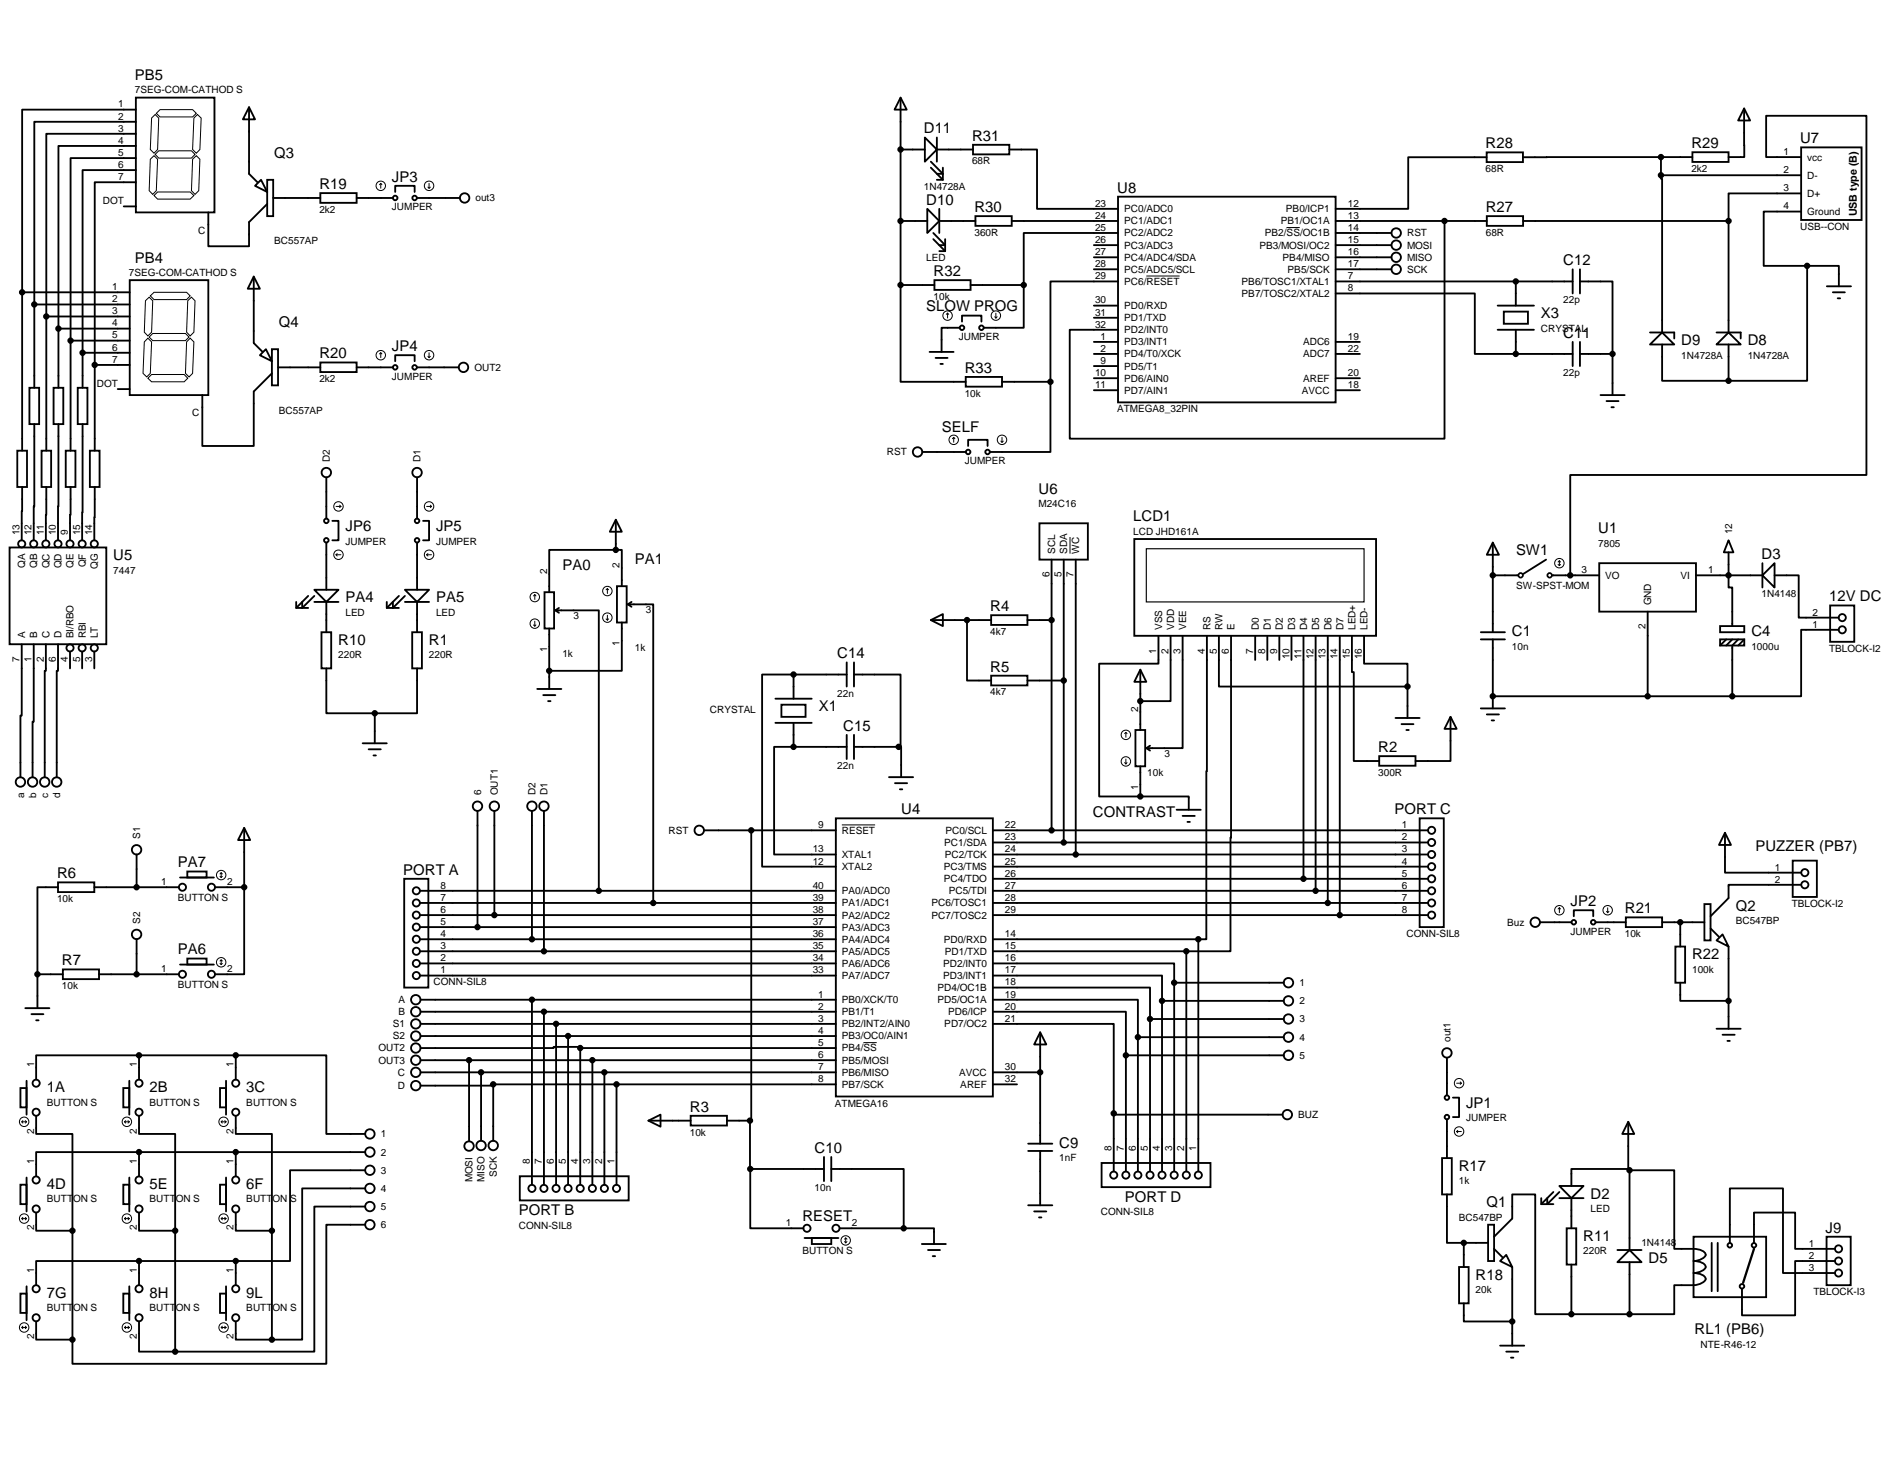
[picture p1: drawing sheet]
<svg xmlns="http://www.w3.org/2000/svg" width="279mm" height="216mm" viewBox="0 0 279 216" stroke-linecap="round" stroke-linejoin="round" font-family="sans-serif">
<defs><g id="words">
<g font-size="2.2">
<text x="20" y="11.8">PB5</text>
<text x="40.6" y="23.3">Q3</text>
<text x="136.9" y="19.7">D11</text>
<text x="144" y="20.8">R31</text>
<text x="220.1" y="21.9">R28</text>
<text x="250.6" y="21.9">R29</text>
<text x="266.7" y="21.2">U7</text>
<text x="47.3" y="28">R19</text>
<text x="58.1" y="26.9">JP3</text>
<text x="165.5" y="28.5">U8</text>
<text x="137.2" y="30.3">D10</text>
<text x="144.4" y="31.4">R30</text>
<text x="220.1" y="31.4">R27</text>
<text x="20" y="38.9">PB4</text>
<text x="138.3" y="40.9">R32</text>
<text x="231.6" y="39.3">C12</text>
<text x="137.2" y="46.1">SLOW PROG</text>
<text x="228.3" y="47.1">X3</text>
<text x="41.3" y="48.4">Q4</text>
<text x="47.3" y="53.1">R20</text>
<text x="58.1" y="52">JP4</text>
<text x="231.6" y="50">C11</text>
<text x="249.1" y="51.1">D9</text>
<text x="258.9" y="51.1">D8</text>
<text x="142.9" y="55.2">R33</text>
<text x="139.6" y="64">SELF</text>
<text x="153.9" y="73.1">U6</text>
<text x="167.9" y="77.2">LCD1</text>
<text x="16.8" y="83">U5</text>
<text x="51.2" y="78.6">JP6</text>
<text x="64.6" y="78.6">JP5</text>
<text x="94.1" y="83.5">PA1</text>
<text x="224.6" y="82.3">SW1</text>
<text x="236.8" y="79">U1</text>
<text x="261" y="82.8">D3</text>
<text x="51.2" y="89.2">PA4</text>
<text x="64.6" y="89.2">PA5</text>
<text x="83.3" y="84.4">PA0</text>
<text x="271" y="89.1">12V DC</text>
<text x="50.1" y="95.5">R10</text>
<text x="63.5" y="95.5">R1</text>
<text x="146.7" y="90.5">R4</text>
<text x="224" y="94.2">C1</text>
<text x="259.5" y="94.2">C4</text>
<text x="124" y="97.5">C14</text>
<text x="146.7" y="99.4">R5</text>
<text x="121.3" y="105.3">X1</text>
<text x="124.9" y="108.2">C15</text>
<text x="204.2" y="111.4">R2</text>
<text x="133.5" y="120.6">U4</text>
<text x="161.9" y="120.9">CONTRAST</text>
<text x="206.6" y="120.6">PORT C</text>
<text x="260.1" y="125.9">PUZZER (PB7)</text>
<text x="8.4" y="130">R6</text>
<text x="26.4" y="128.4">PA7</text>
<text x="59.7" y="129.5">PORT A</text>
<text x="232.7" y="134.2">JP2</text>
<text x="240.7" y="135.3">R21</text>
<text x="257.1" y="134.9">Q2</text>
<text x="9.2" y="143">R7</text>
<text x="26.4" y="141.3">PA6</text>
<text x="250.7" y="142">R22</text>
<text x="6.9" y="161.7">1A</text>
<text x="22.2" y="161.7">2B</text>
<text x="36.5" y="161.7">3C</text>
<text x="102.2" y="164.6">R3</text>
<text x="217.2" y="164.1">JP1</text>
<text x="120.7" y="170.7">C10</text>
<text x="156.9" y="170">C9</text>
<text x="216.1" y="173.4">R17</text>
<text x="6.9" y="176">4D</text>
<text x="22.2" y="176">5E</text>
<text x="36.5" y="176">6F</text>
<text x="76.9" y="179.9">PORT B</text>
<text x="166.6" y="177.9">PORT D</text>
<text x="220.2" y="178.7">Q1</text>
<text x="235.6" y="177.5">D2</text>
<text x="118.9" y="180.7">RESET</text>
<text x="234.5" y="183.7">R11</text>
<text x="270.4" y="182.5">J9</text>
<text x="218.6" y="189.5">R18</text>
<text x="244.2" y="187">D5</text>
<text x="6.9" y="192.2">7G</text>
<text x="22.2" y="192.2">8H</text>
<text x="36.5" y="192.2">9L</text>
<text x="251" y="197.5">RL1 (PB6)</text>
</g>
<text font-size="1.6" x="275.1" y="32" transform="rotate(-90 275.1 32)">USB type (B)</text>
<g font-size="1.5">
<text x="17.5" y="15.9">1</text>
<text x="17.5" y="17.7">2</text>
<text x="20" y="13.8">7SEG-COM-CATHOD S</text>
<text x="17.5" y="19.5">3</text>
<text x="17.5" y="21.3">4</text>
<text x="17.5" y="23.1">5</text>
<text x="264.2" y="22.9">1</text>
<text x="267.7" y="23.8">vcc</text>
<text x="17.5" y="24.9">6</text>
<text x="17.5" y="26.7">7</text>
<text x="70.4" y="29.8">out3</text>
<text x="136.9" y="28.1">1N4728A</text>
<text x="144" y="24.3">68R</text>
<text x="220.1" y="25.5">68R</text>
<text x="250.6" y="25.4">2k2</text>
<text x="264.2" y="25.6">2</text>
<text x="264.2" y="28.3">3</text>
<text x="267.7" y="26.5">D-</text>
<text x="267.7" y="29.1">D+</text>
<text x="15.2" y="30.2">DOT</text>
<text x="29.4" y="34.6">C</text>
<text x="47.3" y="31.5">2k2</text>
<text x="58.1" y="31.2">JUMPER</text>
<text x="144.4" y="34.9">360R</text>
<text x="162.2" y="30.6">23</text>
<text x="162.2" y="32.4">24</text>
<text x="162.2" y="34.2">25</text>
<text x="162.2" y="36">26</text>
<text x="166.5" y="31.4">PC0/ADC0</text>
<text x="166.5" y="33.2">PC1/ADC1</text>
<text x="166.5" y="35">PC2/ADC2</text>
<text x="187.4" y="35">PB2/SS/OC1B</text>
<text x="189.8" y="33.2">PB1/OC1A</text>
<text x="190.5" y="31.4">PB0/ICP1</text>
<text x="199.7" y="30.6">12</text>
<text x="199.7" y="32.4">13</text>
<text x="199.7" y="34.2">14</text>
<text x="199.7" y="36">15</text>
<text x="208.4" y="35">RST</text>
<text x="220.1" y="34.9">68R</text>
<text x="264.2" y="31">4</text>
<text x="266.7" y="34.1">USB--CON</text>
<text x="267.7" y="31.8">Ground</text>
<text x="19.1" y="40.9">7SEG-COM-CATHOD S</text>
<text x="40.6" y="36.2">BC557AP</text>
<text x="137.2" y="38.7">LED</text>
<text x="162.2" y="37.8">27</text>
<text x="162.2" y="39.6">28</text>
<text x="162.2" y="41.4">29</text>
<text x="166.5" y="36.8">PC3/ADC3</text>
<text x="166.5" y="38.6">PC4/ADC4/SDA</text>
<text x="166.5" y="40.4">PC5/ADC5/SCL</text>
<text x="186.6" y="36.8">PB3/MOSI/OC2</text>
<text x="190" y="38.6">PB4/MISO</text>
<text x="190.8" y="40.4">PB5/SCK</text>
<text x="199.7" y="37.8">16</text>
<text x="199.7" y="39.6">17</text>
<text x="199.7" y="41.4">7</text>
<text x="208.4" y="36.8">MOSI</text>
<text x="208.4" y="38.6">MISO</text>
<text x="208.4" y="40.4">SCK</text>
<text x="16.6" y="43">1</text>
<text x="16.6" y="44.8">2</text>
<text x="16.6" y="46.5">3</text>
<text x="138.3" y="44.4">10k</text>
<text x="162.2" y="44.9">30</text>
<text x="162.2" y="46.7">31</text>
<text x="166.5" y="42.2">PC6/RESET</text>
<text x="166.5" y="45.8">PD0/RXD</text>
<text x="166.5" y="47.6">PD1/TXD</text>
<text x="183.9" y="42.2">PB6/TOSC1/XTAL1</text>
<text x="183.9" y="44">PB7/TOSC2/XTAL2</text>
<text x="199.7" y="43.1">8</text>
<text x="231.6" y="44.9">22p</text>
<text x="16.6" y="48.3">4</text>
<text x="16.6" y="50.1">5</text>
<text x="16.6" y="51.9">6</text>
<text x="16.6" y="53.7">7</text>
<text x="142" y="50.4">JUMPER</text>
<text x="162.2" y="48.5">32</text>
<text x="163" y="50.3">1</text>
<text x="163" y="52.1">2</text>
<text x="163" y="53.9">9</text>
<text x="166.5" y="49.3">PD2/INT0</text>
<text x="166.5" y="51.1">PD3/INT1</text>
<text x="166.5" y="52.9">PD4/T0/XCK</text>
<text x="193" y="52.9">ADC7</text>
<text x="193" y="51.1">ADC6</text>
<text x="199.7" y="52.1">22</text>
<text x="199.7" y="50.3">19</text>
<text x="228.3" y="49.1">CRYSTAL</text>
<text x="249.1" y="53.1">1N4728A</text>
<text x="258.9" y="53.1">1N4728A</text>
<text x="14.3" y="57.3">DOT</text>
<text x="47.3" y="56.6">2k2</text>
<text x="58.1" y="56.2">JUMPER</text>
<text x="70.3" y="54.9">OUT2</text>
<text x="142.9" y="58.7">10k</text>
<text x="162.2" y="55.7">10</text>
<text x="162.2" y="57.5">11</text>
<text x="166.5" y="54.7">PD5/T1</text>
<text x="166.5" y="56.5">PD6/AIN0</text>
<text x="166.5" y="58.3">PD7/AIN1</text>
<text x="192.9" y="58.3">AVCC</text>
<text x="193" y="56.5">AREF</text>
<text x="199.7" y="55.7">20</text>
<text x="199.7" y="57.5">18</text>
<text x="231.6" y="55.7">22p</text>
<text x="28.5" y="61.6">C</text>
<text x="41.3" y="61.2">BC557AP</text>
<text x="165.5" y="61.1">ATMEGA8_32PIN</text>
<text x="48.9" y="68.4" transform="rotate(-90 48.9 68.4)">D2</text>
<text x="62.3" y="68.4" transform="rotate(-90 62.3 68.4)">D1</text>
<text x="131.4" y="67.4">RST</text>
<text x="142.9" y="68.8">JUMPER</text>
<text x="153.9" y="75.1">M24C16</text>
<text x="2.9" y="79.3" transform="rotate(-90 2.9 79.3)">13</text>
<text x="4.7" y="79.3" transform="rotate(-90 4.7 79.3)">12</text>
<text x="6.5" y="79.3" transform="rotate(-90 6.5 79.3)">11</text>
<text x="8.3" y="79.3" transform="rotate(-90 8.3 79.3)">10</text>
<text x="10.1" y="79.3" transform="rotate(-90 10.1 79.3)">9</text>
<text x="11.9" y="79.3" transform="rotate(-90 11.9 79.3)">15</text>
<text x="13.7" y="79.3" transform="rotate(-90 13.7 79.3)">14</text>
<text x="51.2" y="80.6">JUMPER</text>
<text x="64.6" y="80.6">JUMPER</text>
<text x="156.3" y="82" transform="rotate(-90 156.3 82)">SCL</text>
<text x="158.1" y="82" transform="rotate(-90 158.1 82)">SDA</text>
<text x="159.9" y="82" transform="rotate(-90 159.9 82)">WC</text>
<text x="167.9" y="79.2">LCD JHD161A</text>
<text x="236.8" y="81">7805</text>
<text x="256.6" y="79.1" transform="rotate(-90 256.6 79.1)">12</text>
<text x="3.7" y="84.1" transform="rotate(-90 3.7 84.1)">QA</text>
<text x="5.5" y="84.1" transform="rotate(-90 5.5 84.1)">QB</text>
<text x="7.3" y="84.2" transform="rotate(-90 7.3 84.2)">QC</text>
<text x="9.1" y="84.2" transform="rotate(-90 9.1 84.2)">QD</text>
<text x="10.9" y="84.1" transform="rotate(-90 10.9 84.1)">QE</text>
<text x="12.7" y="84" transform="rotate(-90 12.7 84)">QF</text>
<text x="14.5" y="84.3" transform="rotate(-90 14.5 84.3)">QG</text>
<text x="16.8" y="84.9">7447</text>
<text x="81" y="85" transform="rotate(-90 81 85)">2</text>
<text x="91.8" y="84.1" transform="rotate(-90 91.8 84.1)">2</text>
<text x="155.5" y="85.5" transform="rotate(-90 155.5 85.5)">6</text>
<text x="157.3" y="85.5" transform="rotate(-90 157.3 85.5)">5</text>
<text x="159" y="85.5" transform="rotate(-90 159 85.5)">7</text>
<text x="224.6" y="87.2">SW-SPST-MOM</text>
<text x="234.3" y="84.9">3</text>
<text x="237.8" y="85.7">VO</text>
<text x="244.6" y="89.7" transform="rotate(-90 244.6 89.7)">GND</text>
<text x="249" y="85.7">VI</text>
<text x="253" y="84.9">1</text>
<text x="261" y="88.5">1N4148</text>
<text x="3.7" y="94.5" transform="rotate(-90 3.7 94.5)">A</text>
<text x="5.5" y="94.5" transform="rotate(-90 5.5 94.5)">B</text>
<text x="7.3" y="94.5" transform="rotate(-90 7.3 94.5)">C</text>
<text x="9.1" y="94.5" transform="rotate(-90 9.1 94.5)">D</text>
<text x="10.9" y="94.5" transform="rotate(-90 10.9 94.5)">BI/RBO</text>
<text x="12.7" y="94.5" transform="rotate(-90 12.7 94.5)">RBI</text>
<text x="14.5" y="94.5" transform="rotate(-90 14.5 94.5)">LT</text>
<text x="51.2" y="91.2">LED</text>
<text x="64.6" y="91.2">LED</text>
<text x="85" y="91.7">3</text>
<text x="91.8" y="95.7" transform="rotate(-90 91.8 95.7)">1</text>
<text x="95.7" y="90.8">3</text>
<text x="146.7" y="94">4k7</text>
<text x="172.1" y="93.3" transform="rotate(-90 172.1 93.3)">VSS</text>
<text x="173.9" y="93.3" transform="rotate(-90 173.9 93.3)">VDD</text>
<text x="175.7" y="93.3" transform="rotate(-90 175.7 93.3)">VEE</text>
<text x="179.3" y="93.3" transform="rotate(-90 179.3 93.3)">RS</text>
<text x="181.1" y="93.3" transform="rotate(-90 181.1 93.3)">RW</text>
<text x="182.9" y="93.3" transform="rotate(-90 182.9 93.3)">E</text>
<text x="186.5" y="93.3" transform="rotate(-90 186.5 93.3)">D0</text>
<text x="188.3" y="93.3" transform="rotate(-90 188.3 93.3)">D1</text>
<text x="190.1" y="93.3" transform="rotate(-90 190.1 93.3)">D2</text>
<text x="191.9" y="93.3" transform="rotate(-90 191.9 93.3)">D3</text>
<text x="193.6" y="93.3" transform="rotate(-90 193.6 93.3)">D4</text>
<text x="195.4" y="93.3" transform="rotate(-90 195.4 93.3)">D5</text>
<text x="197.2" y="93.3" transform="rotate(-90 197.2 93.3)">D6</text>
<text x="199" y="93.3" transform="rotate(-90 199 93.3)">D7</text>
<text x="200.8" y="93.3" transform="rotate(-90 200.8 93.3)">LED+</text>
<text x="202.6" y="93.3" transform="rotate(-90 202.6 93.3)">LED-</text>
<text x="243.8" y="93.2" transform="rotate(-90 243.8 93.2)">2</text>
<text x="268.5" y="92.9">1</text>
<text x="268.5" y="91.1">2</text>
<text x="2.9" y="98" transform="rotate(-90 2.9 98)">7</text>
<text x="4.7" y="98" transform="rotate(-90 4.7 98)">1</text>
<text x="6.5" y="98" transform="rotate(-90 6.5 98)">2</text>
<text x="8.3" y="98" transform="rotate(-90 8.3 98)">6</text>
<text x="10.1" y="98" transform="rotate(-90 10.1 98)">4</text>
<text x="11.9" y="98" transform="rotate(-90 11.9 98)">5</text>
<text x="13.7" y="98" transform="rotate(-90 13.7 98)">3</text>
<text x="50.1" y="97.5">220R</text>
<text x="63.5" y="97.5">220R</text>
<text x="81" y="96.6" transform="rotate(-90 81 96.6)">1</text>
<text x="83.3" y="97.2">1k</text>
<text x="94.1" y="96.4">1k</text>
<text x="171.3" y="96.8" transform="rotate(-90 171.3 96.8)">1</text>
<text x="173.1" y="96.8" transform="rotate(-90 173.1 96.8)">2</text>
<text x="174.9" y="96.8" transform="rotate(-90 174.9 96.8)">3</text>
<text x="178.5" y="96.8" transform="rotate(-90 178.5 96.8)">4</text>
<text x="180.3" y="96.8" transform="rotate(-90 180.3 96.8)">5</text>
<text x="182.1" y="96.8" transform="rotate(-90 182.1 96.8)">6</text>
<text x="185.6" y="96.8" transform="rotate(-90 185.6 96.8)">7</text>
<text x="187.4" y="96.8" transform="rotate(-90 187.4 96.8)">8</text>
<text x="189.2" y="96.8" transform="rotate(-90 189.2 96.8)">9</text>
<text x="191" y="97.6" transform="rotate(-90 191 97.6)">10</text>
<text x="192.8" y="97.6" transform="rotate(-90 192.8 97.6)">11</text>
<text x="194.6" y="97.6" transform="rotate(-90 194.6 97.6)">12</text>
<text x="196.4" y="97.6" transform="rotate(-90 196.4 97.6)">13</text>
<text x="198.2" y="97.6" transform="rotate(-90 198.2 97.6)">14</text>
<text x="200" y="97.6" transform="rotate(-90 200 97.6)">15</text>
<text x="201.8" y="97.6" transform="rotate(-90 201.8 97.6)">16</text>
<text x="224" y="96.2">10n</text>
<text x="259.5" y="96.2">1000u</text>
<text x="271" y="96.5">TBLOCK-I2</text>
<text x="105.2" y="105.6">CRYSTAL</text>
<text x="124" y="103.1">22n</text>
<text x="146.7" y="103">4k7</text>
<text x="168.6" y="105.4" transform="rotate(-90 168.6 105.4)">2</text>
<text x="124" y="113.9">22n</text>
<text x="172.5" y="112.1">3</text>
<text x="3.6" y="118.2" transform="rotate(-90 3.6 118.2)">a</text>
<text x="5.4" y="118.2" transform="rotate(-90 5.4 118.2)">b</text>
<text x="7.2" y="118.2" transform="rotate(-90 7.2 118.2)">c</text>
<text x="8.9" y="118.2" transform="rotate(-90 8.9 118.2)">d</text>
<text x="71.3" y="117.8" transform="rotate(-90 71.3 117.8)">6</text>
<text x="73.8" y="117.8" transform="rotate(-90 73.8 117.8)">OUT1</text>
<text x="79.3" y="117.8" transform="rotate(-90 79.3 117.8)">D2</text>
<text x="81.1" y="117.8" transform="rotate(-90 81.1 117.8)">D1</text>
<text x="168.6" y="117" transform="rotate(-90 168.6 117)">1</text>
<text x="170" y="115">10k</text>
<text x="204.2" y="114.9">300R</text>
<text x="20.8" y="124.2" transform="rotate(-90 20.8 124.2)">S1</text>
<text x="99" y="123.5">RST</text>
<text x="121.2" y="122.6">9</text>
<text x="124.7" y="123.5">RESET</text>
<text x="139.9" y="125.3">PC1/SDA</text>
<text x="140.1" y="123.5">PC0/SCL</text>
<text x="148.9" y="124.4">23</text>
<text x="148.9" y="122.6">22</text>
<text x="207.7" y="122.6">1</text>
<text x="207.7" y="124.4">2</text>
<text x="23.9" y="131.1">1</text>
<text x="33.7" y="131.1">2</text>
<text x="65.3" y="131.6">8</text>
<text x="120.4" y="131.6">40</text>
<text x="120.4" y="126.2">13</text>
<text x="120.4" y="128">12</text>
<text x="124.7" y="127">XTAL1</text>
<text x="124.7" y="128.8">XTAL2</text>
<text x="139.8" y="128.8">PC3/TMS</text>
<text x="139.8" y="130.6">PC4/TDO</text>
<text x="140" y="127">PC2/TCK</text>
<text x="148.9" y="126.2">24</text>
<text x="148.9" y="128">25</text>
<text x="148.9" y="129.8">26</text>
<text x="148.9" y="131.6">27</text>
<text x="207.7" y="126.2">3</text>
<text x="207.7" y="128">4</text>
<text x="207.7" y="129.8">5</text>
<text x="207.7" y="131.6">6</text>
<text x="263" y="128.9">1</text>
<text x="263" y="130.7">2</text>
<text x="8.4" y="133.6">10k</text>
<text x="20.8" y="136.8" transform="rotate(-90 20.8 136.8)">S2</text>
<text x="26.4" y="133.4">BUTTON S</text>
<text x="65.3" y="137">5</text>
<text x="65.3" y="135.2">6</text>
<text x="65.3" y="133.4">7</text>
<text x="120.4" y="133.4">39</text>
<text x="120.4" y="135.2">38</text>
<text x="120.4" y="137">37</text>
<text x="124.7" y="132.4">PA0/ADC0</text>
<text x="124.7" y="134.2">PA1/ADC1</text>
<text x="124.7" y="136">PA2/ADC2</text>
<text x="124.7" y="137.8">PA3/ADC3</text>
<text x="138" y="134.2">PC6/TOSC1</text>
<text x="138" y="136">PC7/TOSC2</text>
<text x="140.5" y="132.4">PC5/TDI</text>
<text x="148.9" y="133.4">28</text>
<text x="148.9" y="135.2">29</text>
<text x="207.7" y="133.4">7</text>
<text x="207.7" y="135.2">8</text>
<text x="223.3" y="137.1">Buz</text>
<text x="257.1" y="136.9">BC547BP</text>
<text x="265.4" y="134.3">TBLOCK-I2</text>
<text x="23.9" y="144">1</text>
<text x="33.7" y="144">2</text>
<text x="65.3" y="142.3">2</text>
<text x="65.3" y="140.5">3</text>
<text x="65.3" y="138.8">4</text>
<text x="120.4" y="138.8">36</text>
<text x="120.4" y="140.5">35</text>
<text x="120.4" y="142.3">34</text>
<text x="124.7" y="139.6">PA4/ADC4</text>
<text x="124.7" y="141.4">PA5/ADC5</text>
<text x="124.7" y="143.2">PA6/ADC6</text>
<text x="139.7" y="143.2">PD2/INT0</text>
<text x="139.8" y="139.6">PD0/RXD</text>
<text x="140" y="141.4">PD1/TXD</text>
<text x="148.9" y="142.3">16</text>
<text x="148.9" y="140.5">15</text>
<text x="148.9" y="138.8">14</text>
<text x="208.4" y="138.8">CONN-SIL8</text>
<text x="232.7" y="138.4">JUMPER</text>
<text x="240.7" y="138.8">10k</text>
<text x="9.2" y="146.5">10k</text>
<text x="26.4" y="146.3">BUTTON S</text>
<text x="59" y="148.5">A</text>
<text x="64.2" y="145.9">CONN-SIL8</text>
<text x="65.3" y="144.1">1</text>
<text x="120.4" y="144.1">33</text>
<text x="121.2" y="147.7">1</text>
<text x="121.2" y="149.5">2</text>
<text x="124.7" y="148.5">PB0/XCK/T0</text>
<text x="124.7" y="145">PA7/ADC7</text>
<text x="138.9" y="146.7">PD4/OC1B</text>
<text x="138.9" y="148.5">PD5/OC1A</text>
<text x="139.7" y="145">PD3/INT1</text>
<text x="148.9" y="144.1">17</text>
<text x="148.9" y="149.5">20</text>
<text x="148.9" y="145.9">18</text>
<text x="148.9" y="147.7">19</text>
<text x="192.5" y="146">1</text>
<text x="192.5" y="148.7">2</text>
<text x="250.7" y="144">100k</text>
<text x="56" y="155.7">OUT2</text>
<text x="58.2" y="152.1">S1</text>
<text x="58.2" y="153.9">S2</text>
<text x="59" y="150.3">B</text>
<text x="121.2" y="154.9">5</text>
<text x="121.2" y="151.3">3</text>
<text x="121.2" y="153.1">4</text>
<text x="124.7" y="150.3">PB1/T1</text>
<text x="124.7" y="152.1">PB2/INT2/AIN0</text>
<text x="124.7" y="153.9">PB3/OC0/AIN1</text>
<text x="124.7" y="155.7">PB4/SS</text>
<text x="139.9" y="152.1">PD7/OC2</text>
<text x="140.5" y="150.3">PD6/ICP</text>
<text x="148.9" y="151.3">21</text>
<text x="192.5" y="151.4">3</text>
<text x="192.5" y="154.1">4</text>
<text x="214.9" y="154.3" transform="rotate(-90 214.9 154.3)">out1</text>
<text x="5" y="158.1" transform="rotate(-90 5 158.1)">1</text>
<text x="20.3" y="158.1" transform="rotate(-90 20.3 158.1)">1</text>
<text x="34.6" y="158.1" transform="rotate(-90 34.6 158.1)">1</text>
<text x="56" y="157.5">OUT3</text>
<text x="58.9" y="159.3">C</text>
<text x="58.9" y="161.3">D</text>
<text x="121.2" y="156.7">6</text>
<text x="121.2" y="158.5">7</text>
<text x="121.2" y="160.3">8</text>
<text x="124.7" y="157.5">PB5/MOSI</text>
<text x="124.7" y="159.3">PB6/MISO</text>
<text x="124.7" y="161.1">PB7/SCK</text>
<text x="142.1" y="159.3">AVCC</text>
<text x="142.3" y="161.1">AREF</text>
<text x="148.9" y="160.3">32</text>
<text x="148.9" y="158.5">30</text>
<text x="192.5" y="156.8">5</text>
<text x="5" y="167.9" transform="rotate(-90 5 167.9)">2</text>
<text x="6.9" y="163.7">BUTTON S</text>
<text x="20.3" y="167.9" transform="rotate(-90 20.3 167.9)">2</text>
<text x="22.2" y="163.7">BUTTON S</text>
<text x="34.6" y="167.9" transform="rotate(-90 34.6 167.9)">2</text>
<text x="36.5" y="163.7">BUTTON S</text>
<text x="123.7" y="163.9">ATMEGA16</text>
<text x="192.3" y="165.6">BUZ</text>
<text x="217.2" y="166.1">JUMPER</text>
<text x="5" y="172.4" transform="rotate(-90 5 172.4)">1</text>
<text x="20.3" y="172.4" transform="rotate(-90 20.3 172.4)">1</text>
<text x="34.6" y="172.4" transform="rotate(-90 34.6 172.4)">1</text>
<text x="56.4" y="168.4">1</text>
<text x="56.4" y="171.1">2</text>
<text x="56.4" y="173.8">3</text>
<text x="78.5" y="172.4" transform="rotate(-90 78.5 172.4)">8</text>
<text x="80.3" y="172.4" transform="rotate(-90 80.3 172.4)">7</text>
<text x="82.1" y="172.4" transform="rotate(-90 82.1 172.4)">6</text>
<text x="83.8" y="172.4" transform="rotate(-90 83.8 172.4)">5</text>
<text x="85.6" y="172.4" transform="rotate(-90 85.6 172.4)">4</text>
<text x="87.4" y="172.4" transform="rotate(-90 87.4 172.4)">3</text>
<text x="89.2" y="172.4" transform="rotate(-90 89.2 172.4)">2</text>
<text x="91" y="172.4" transform="rotate(-90 91 172.4)">1</text>
<text x="102.2" y="168.1">10k</text>
<text x="156.9" y="172">1nF</text>
<text x="164.7" y="170.4" transform="rotate(-90 164.7 170.4)">8</text>
<text x="166.5" y="170.4" transform="rotate(-90 166.5 170.4)">7</text>
<text x="168.3" y="170.4" transform="rotate(-90 168.3 170.4)">6</text>
<text x="170.1" y="170.4" transform="rotate(-90 170.1 170.4)">5</text>
<text x="171.8" y="170.4" transform="rotate(-90 171.8 170.4)">4</text>
<text x="173.6" y="170.4" transform="rotate(-90 173.6 170.4)">3</text>
<text x="175.4" y="170.4" transform="rotate(-90 175.4 170.4)">2</text>
<text x="177.2" y="170.4" transform="rotate(-90 177.2 170.4)">1</text>
<text x="6.9" y="178.1">BUTTON S</text>
<text x="22.2" y="178.1">BUTTON S</text>
<text x="36.5" y="178.1">BUTTON S</text>
<text x="56.4" y="176.5">4</text>
<text x="56.4" y="179.2">5</text>
<text x="70" y="175.1" transform="rotate(-90 70 175.1)">MOSI</text>
<text x="71.8" y="175" transform="rotate(-90 71.8 175)">MISO</text>
<text x="73.6" y="174.3" transform="rotate(-90 73.6 174.3)">SCK</text>
<text x="120.7" y="176.4">10n</text>
<text x="163.1" y="180">CONN-SIL8</text>
<text x="216.1" y="175.4">1k</text>
<text x="235.6" y="179.5">LED</text>
<text x="5" y="182.2" transform="rotate(-90 5 182.2)">2</text>
<text x="20.3" y="182.2" transform="rotate(-90 20.3 182.2)">2</text>
<text x="34.6" y="182.2" transform="rotate(-90 34.6 182.2)">2</text>
<text x="56.4" y="181.9">6</text>
<text x="76.9" y="181.9">CONN-SIL8</text>
<text x="116.4" y="181.6">1</text>
<text x="118.9" y="185.7">BUTTON S</text>
<text x="126.2" y="181.6">2</text>
<text x="216.1" y="180.7">BC547BP</text>
<text x="234.5" y="185.8">220R</text>
<text x="243.2" y="184.5">1N4148</text>
<text x="268" y="184.6">1</text>
<text x="5" y="188.5" transform="rotate(-90 5 188.5)">1</text>
<text x="20.3" y="188.5" transform="rotate(-90 20.3 188.5)">1</text>
<text x="34.6" y="188.5" transform="rotate(-90 34.6 188.5)">1</text>
<text x="218.6" y="191.5">20k</text>
<text x="268" y="186.4">2</text>
<text x="268" y="188.2">3</text>
<text x="268.6" y="191.8">TBLOCK-I3</text>
<text x="6.9" y="194.2">BUTTON S</text>
<text x="22.2" y="194.2">BUTTON S</text>
<text x="36.5" y="194.2">BUTTON S</text>
<text x="5" y="198.3" transform="rotate(-90 5 198.3)">2</text>
<text x="20.3" y="198.3" transform="rotate(-90 20.3 198.3)">2</text>
<text x="34.6" y="198.3" transform="rotate(-90 34.6 198.3)">2</text>
<text x="251.9" y="199.6">NTE-R46-12</text>
</g>
</g></defs>
<g fill="none" stroke="#000" stroke-width=".28">
<path d="M20.1 14.5h11.7v17h-11.7zM20.1 19.8h-13.2v27.1M20.1 18h-15v27.1M20.1 16.2h-16.8v27.1M36.9 15.9l.9 1.8h-1.8zM36.9 15.9v9.8l1.2 1.3M133.4 14.5l.9 1.7h-1.8zM133.4 14.5v18.2M258.4 16.1l.9 1.7h-1.8zM258.4 16.1v7.2h-2.3M18.3 30.6h1.8M20.1 27h-6.1v27"/>
<path d="M20.1 25.2h-7.9v27M20.1 23.4h-9.6v27M20.1 21.6h-11.4v27.1M37.8 27.5l.9-.9 .9 1.8zM39.6 30.2l-2.7 2.7v3.6h-6v-5M39.6 26.6h.9v5.4h-.9zM47.5 28.6h5.3v1.4h-5.3zM47.5 29.3h-7M52.8 29.3h5.4M58.5 28.4v-.9h2.9v.9M61.8 29.3h6.3M133.4 32.7v9.5"/>
<path d="M137 22.1h-3.6M137 20.4l1.8 1.7-1.8 1.8zM137.4 32.7h-4M137.4 30.9l1.7 1.8-1.7 1.8zM137.9 23.9l1.8 1.8v.9h-.9M137.9 24.8l1.8 1.8M138.3 34.5l1.7 1.8v.9h-.9M138.3 35.4l1.7 1.8M138.8 22.1h5.3M138.8 20.4v3.5M139.1 30.9v3.6M139.7 24.8v.9h-.9"/>
<path d="M140 35.4v.9h-.9M144.1 21.4h5.4v1.5h-5.4zM144.5 32.7h-5.4M144.5 32h5.4v1.4h-5.4zM149.5 22.1h4.1v8.8h12M149.9 32.7h15.7M162.1 36.3h3.5M162.1 38.1h3.5M162.1 39.9h3.5M165.6 34.5h-13.9v7.7M165.6 29.1h32.3v30.5h-32.3zM197.9 32.7h22.4"/>
<path d="M197.9 34.5h8.2M197.9 36.3h8.2M197.9 38.1h8.2M197.9 39.9h8.2M214 32.7v32.3h-55.5v-16.2h7.1M220.2 22.6h5.4v1.4h-5.4zM220.2 23.3h-11.6v7.6h-10.7M220.3 32h5.3v1.4h-5.3zM225.6 32.7h30.5M233 39.9v3.6M234.1 39.9v3.6M246.1 23.3h-20.5"/>
<path d="M246.1 26v.5h.1v22.7M246.1 23.3v2.7M250.7 23.3h-4.6M250.7 22.5h5.4v1.5h-5.4zM256.1 32.7v16.5M266.8 31.3h-5.5v8.1h6.4M266.8 28.6h-10.7v4.1M266.8 23.3h-5.2v-6.2h14.9v53.2h-43.9v14.9M266.8 26h-20.7M266.8 21.8h9v10.8h-9zM267.7 39.4v17h-11.6M267.7 39.4h4.7v3"/>
<path d="M3.3 43.3v23.4M4.4 57.4h1.4v5.4h-1.4zM5.1 45.1v12.3M6.9 46.9v19.8M7.9 57.4h1.5v5.4h-1.5zM8.7 48.7v8.7M10.5 50.4v16.3M11.5 57.4h1.5v5.4h-1.5zM12.2 52.2v5.2M12.2 52.2h5.2M14 54v12.7M17.4 52.2h1.8"/>
<path d="M17.4 57.6h1.8M19.2 54h-5.2M19.2 50.4h-8.7M19.2 48.7h-10.5M19.2 46.9h-12.3M19.2 45.1h-14.1M19.2 43.3h-15.9M19.2 41.5h11.7v17h-11.7zM37.6 41v9.8l1.3 1.3M37.6 41l.9 1.8h-1.8zM38.5 52.6l.9-.9 .9 1.8zM40.3 51.7h.9v5.4h-.9z"/>
<path d="M40.3 55.3l-2.7 2.7v8h-7.6v-7.5M41.2 54.4h6.3M47.5 53.7h5.3v1.4h-5.3zM52.8 54.4h5.4M58.5 53.5v-.9h2.9v.9M61.8 54.4h6.1M133.4 42.2v14.3h9.7M137.7 52.1h3.6M138.4 42.2h-5M138.4 41.5h5.4v1.4h-5.4zM138.6 53h1.8M139.3 53.9h.4"/>
<path d="M142.2 48.5h-2.7v3.6M142.5 47.6v-.9h2.9v.9M143.1 55.8h5.3v1.5h-5.3zM143.8 42.2h7.9M148.4 56.5h7.2M151.7 42.2v6.3h-5.9M155.6 56.5v10.4h-9M162.1 52.4h3.5M162.1 45.3h3.5M162.1 47.1h3.5M162.1 50.6h3.5M162.1 54.2h3.5"/>
<path d="M162.1 56h3.5M162.1 57.8h3.5M165.6 41.7h-10v14.8M197.9 43.5h20.6v8.9h6.1M197.9 52.4h3.6M197.9 41.7h35.1M197.9 50.6h3.6M197.9 56h3.6M197.9 57.8h3.6M221.9 45.3h5.3M221.9 48.8h5.3M222.8 46.1h3.6v1.8h-3.6z"/>
<path d="M224.6 48.8v3.6M224.6 41.7v3.6M233 52.4h-8.4M233 50.6v3.6M234.1 41.7h4.8v10.7M234.1 52.4h4.8M234.1 50.6v3.6M237.1 58.5h3.6M238 59.4h1.8M238.9 52.4v6.1M244.4 51l1.8-1.8 1.8 1.8zM244.4 49.2h3.6v.9"/>
<path d="M246.2 51v5.4h9.9M254.3 49.2h3.6v.9M256.1 49.2l1.8 1.8h-3.6zM256.1 51v5.4M270.6 42.4h3.6M271.5 43.3h1.8M272.2 44.2h.4M2.6 66.7h1.4v5.4h-1.4zM3.3 72.1l-.1 7.9M5.1 62.8l-.1 17.2M6.2 66.7h1.4v5.4h-1.4zM6.9 72.1l-.1 7.9"/>
<path d="M8.7 62.8l-.1 17.2M9.7 66.7h1.5v5.4h-1.5zM10.5 72.1l-.1 7.9M12.2 62.8v17.2M13.3 66.7h1.5v5.4h-1.5zM14 72.1v7.9M48.3 70.7v6.1M49.2 77.1h.9v2.9h-.9M61.8 70.7v6.1M62.7 77.1h.9v2.9h-.9M91.2 77v4.4M91.2 77l.9 1.7h-1.8z"/>
<path d="M136.7 66.9h6.4M143.4 66v-.9h2.9v.9M154 77.5h7.2v5.4h-7.2zM168 79.8h35.9v14.3h-35.9zM238.7 60.3h.4M1.4 81.1h14.3v14.3h-14.3zM3.2 95.4v10.6h-.2v9.1M5 95.4v11.5h-.2v8.2M6.8 95.4v3.9h-.2v15.8M8.6 95.4v3.9h-.2v15.8M10.4 96.5v2.5M12.2 96.5v2.5"/>
<path d="M14 96.5v2.5M44.8 89.1v.9h.9M45.7 88.2l-1.8 1.8M46.6 87.3h3.5l-1.8 1.8zM46.6 88.2l-1.8 1.8h-.9v-.9M46.6 89.1h3.5M47.6 93.6h1.5v5.4h-1.5zM48.3 99v6.6h7.2M48.3 80.3v7M48.3 89.1v4.5M58.2 89.1v.9h.9M59.1 88.2l-1.8 1.8"/>
<path d="M60 87.3h3.6l-1.8 1.8zM60 88.2l-1.8 1.8h-.9v-.9M60 89.1h3.6M61.1 93.6h1.4v5.4h-1.4zM61.8 89.1v4.5M61.8 99v6.6h-6.3M61.8 80.3v7M80.7 87.7h1.4v5.4h-1.4zM81.4 93.1v8.9M82.3 90.4h6.4v41.5M82.3 90.4l.5 .3M82.8 90l-.5 .4"/>
<path d="M91.2 81.4h.9v5.4M91.2 81.4h-9.8v6.3M91.4 86.8h1.4v5.4h-1.4zM92.1 92.2v7.1h-10.7M93 89.5h3.8v44.2M93 89.5l.6 .4M93.6 89.1l-.6 .4M117.6 99.9h-4.7v28.4h10.9M117.6 99.9v3.6M125.4 99.9h-7.8M125.4 98.1v3.6M126.5 99.9h6.9v10.7h-.3"/>
<path d="M126.5 98.1v3.6M137.9 91.8l1.8-.9v1.8zM137.9 91.8h8.9M143.3 91.8v9h3.5M146.8 91.1h5.4v1.4h-5.4zM152.2 91.8h3.6M155.8 82.9v40.1M157.6 82.9v41.9M159.4 82.9v43.6M168.9 99.2v8.9M168.9 99.2l.9 1.8h-1.8zM171.6 94.1v4.2h-8.8v19.6h6.1"/>
<path d="M173.4 94.1v9.7h-4.5M175.2 94.1v16.7h-5.4M178.8 94.1l-.1 45h-1.2M180.6 94.1v7.6h27.9M182.4 94.1l-.1 46.8h-6.6M185.9 94.1v3.6M187.7 94.1v3.6M189.5 94.1v3.6M191.3 94.1v3.6M193.1 94.1v36M194.9 94.1v37.8M196.7 94.1v39.6"/>
<path d="M198.5 94.1v41.4M200.3 94.1v5.4h.3v13.2h3.7M202.1 94.1v4.2h6.4v3.4M219.4 93.6h3.5M219.4 94.7h3.5M221.1 80.3v13.3M221.1 80.3l1 1.8h-1.8zM221.1 94.7v10.2M224.9 85.2h-3.8M229 82.9l-3.4 2.1M229.9 85.2h7M236.9 83.4h14.3v7.2h-14.3z"/>
<path d="M244.1 90.6v12.5M251.2 85.2h9.9M254.8 92.7h3.6v.9h-3.6zM254.8 94.7h3.6v.9h-3.6zM255.7 94.7l-.9 .9M256.1 80l.7 1.8h-1.4zM256.1 81.8v5.2h.5v5.7M256.6 94.7l-.9 .9M257.5 94.7l-.9 .9v7.5M258.4 94.7l-.9 .9M261.1 83.4v3.6M262.9 83.4v3.6l-1.8-1.8z"/>
<path d="M262.9 85.2h3.6v6.3h5.9M271.1 89.7h3.6v5.3h-3.6zM272.4 93.3h-5.6v9.8h-10.2M53.7 110.1h3.6M54.6 111h1.8M55.3 111.9h.4M55.5 105.6v4.5M79.6 102h3.6M80.5 102.9h1.8M81.2 103.8h.4M114.9 107h5.3M114.9 103.5h5.3"/>
<path d="M115.8 104.4h3.5v1.8h-3.5zM117.6 107v3.6M117.6 110.6h-2.9v15.9h9.1M125.4 110.6h-7.8M125.4 108.8v3.6M126.5 110.6h6.6M126.5 108.8v3.6M131.7 115.1h3.6M132.6 116h1.8M133.1 110.6h.4v4.5M133.3 116.9h.4M146.8 100.1h5.4v1.4h-5.4z"/>
<path d="M152.2 100.8h5.4M168.2 108.1h1.5v5.4h-1.5zM168.9 113.5v4.4M168.9 117.9h7.2v2M169.8 110.8l.6 .3M170.4 110.4l-.6 .4M174.3 119.9h3.6M204.3 112h5.4v1.4h-5.4zM206.7 106.3h3.6M207.6 107.2h1.8M208.3 108.1h.4M208.5 101.7v4.6"/>
<path d="M214.9 106.2l.9 1.7h-1.8zM214.9 106.2v6.5h-5.2M219.4 104.9h3.5M220.3 105.8h1.8M221 106.7h.3M221.1 103.1h.1M256.6 103.1h-35.5M8.6 130.7h5.4v1.4h-5.4zM8.6 131.4h-3.1v12.9M14 131.4h12.5M20.2 126.5v4.9M20.2 139.1v5.2"/>
<path d="M26.7 129.9h5M27.7 129.1h2.9v.8h-2.9zM36.2 122.6l.9 1.8h-1.8zM36.2 122.6v8.8M36.2 131.4v12.9h-4.3M36.2 131.4h-4.3M59.9 130.1h3.6v16.1h-3.6zM62.2 131.9h61.6M62.2 133.7h61.6M62.2 135.5h61.6M62.2 139.1h61.6M62.2 137.3h61.6"/>
<path d="M70.7 120.1v17.2M73.2 120.1v15.4M78.8 120.1v19M80.6 120.1v20.8M104.3 123h19.5M111.3 123v42.9h-.2M123.8 121.2h23.3v41.2h-23.3zM147.1 131.9h64.5M147.1 133.7h64.5M147.1 128.3h64.5M147.1 130.1h64.5M147.1 135.5h64.5"/>
<path d="M147.1 123h64.5M147.1 139.1h30.4M147.1 126.5h64.5M147.1 124.8h64.5M175.2 120.8h1.8M175.9 121.7h.4M177.5 139.1v34.4M210.3 121.2h3.6v16.1h-3.6zM232.8 136.6h-4.7M233.2 135.7v-.9h2.8v.9M236.4 136.6h4.5M240.9 135.8h5.3v1.5h-5.3z"/>
<path d="M246.2 136.6h6.3M248.9 136.6v3.6M252.5 133.9h.9v5.4h-.9zM253.4 137.5l1.3 1.2M254.3 139.3l.9-.9 .9 1.8zM255.5 123.3l.9 1.8h-1.7zM255.5 123.3v5.9h11.3M265.6 127.4h3.6v5.4h-3.6zM266.8 131h-10.7v2l-2.7 2.7M3.7 149.3h3.6M4.7 150.2h1.7M5.4 151.1h.3"/>
<path d="M5.5 144.3h3.8M5.5 144.3v5M9.3 143.6h5.4v1.4h-5.4zM14.7 144.3h11.8M20.6 156.3h-15.2v3.6M20.6 156.3v3.6M20.6 156.3h14.3M26.7 142.8h5M27.7 141.9h2.9v.9h-2.9zM34.9 156.3h13.4v11.6h5.8M34.9 156.3v3.6M62.2 144.5h61.6"/>
<path d="M62.2 142.7h61.6M62.2 140.9h61.6M62.3 155.2h19.7v-.2h4v.2M62.3 158.8h61.5M62.3 148h61.5M62.3 149.8h61.5M62.3 157h61.5M62.3 151.6h61.5M62.3 153.4h61.5M69.5 157v12M71.3 158.8v10.1M78.8 148v27.4"/>
<path d="M80.6 149.8v25.6M82.4 151.6v23.8M84.2 153.4v22M86 155.2v20.2M87.8 157v18.4M89.5 158.8v16.6M123.8 155.2h-37.8M147.1 142.7h26.8v2.8M147.1 144.5h25v3.7M147.1 146.2h23.3v4.7M147.1 148h21.5v5.6M147.1 149.8h19.7v6.5"/>
<path d="M147.1 151.6h17.9v13.3M147.1 158.8h7M147.1 140.9h28.6M154.1 152.9l.9 1.8h-1.8zM154.1 152.9v16.5M166.8 156.3h23.4M166.8 156.3v17.2M168.6 153.6h21.6M168.6 153.6v19.9M170.4 150.9h19.8M170.4 150.9v22.6M172.1 148.2v25.3"/>
<path d="M172.1 148.2h18.1M173.9 145.5v28M173.9 145.5h16.3M175.7 140.9v32.6M214.4 156.6v5.6M248.2 140.2h1.4v5.3h-1.4zM248.9 145.5v2.7h7.2M254.3 152.3h3.6M255.2 153.2h1.8M255.9 154.1h.4M256.1 140.2v12.1M3 161.1h.9v2.9h-.9z"/>
<path d="M3 175.4h.9v2.9h-.9zM3.9 160v5.1M3.9 174.4v5M5.4 165.2v2.7h5.3v14.3M5.4 179.6v2.6h5.3M18.3 161.1h.9v2.9h-.9zM18.3 175.4h.9v2.9h-.9zM19.2 160v5.1M19.2 174.4v5M20.6 165.2v2.7h5.4v14.3M20.6 179.6v2.6h5.4M20.6 170.6h-15.2v3.6"/>
<path d="M20.6 170.6v3.6M32.6 161.1h.9v2.9h-.9zM32.6 175.4h.9v2.9h-.9zM33.5 160v5.1M33.5 174.4v5M34.9 165.2v2.7h5.4v14.3M34.9 179.6v2.6h5.4M34.9 170.6v3.6M54.1 173.3h-11.1v13.4h-8.1M54.1 176h-9.3v22.4h-4.5M54.1 178.7h-7.5v21.5h-20.6M54.1 170.6h-33.5"/>
<path d="M73.1 160.6h-.4v.2h-10.4M73.1 160.6h50.7M73.1 160.6v8.3M77 174.2h16.1v3.6h-16.1zM91.3 160.6v14.8M96.1 165.9l1.8-.8v1.7zM102.3 165.9h-6.2M102.3 165.2h5.4v1.5h-5.4zM107.7 165.9h3.4M111.1 165.9v7.2M111.1 173.1v8.8h7.9M122.1 173.1h-11"/>
<path d="M122.1 171.3v3.6M123.1 173.1h10.8v8.8M123.1 171.3v3.6M147.1 160.6h3.6M152.3 170.4h3.6M152.3 169.4h3.6M152.3 178.5h3.6M153.2 179.4h1.8M154.1 170.4v8.1M163.2 172.2h16.1v3.6h-16.1zM165 164.9v8.6M165 164.9h-.3v.2h25.3"/>
<path d="M213.6 171.5h1.5v5.4h-1.5zM214.4 176.9v7.1h2.5M214.4 165.8v5.7M215.2 162.5h1v2.9h-1M229.2 177.4v.9h.9M230.1 176.5l-1.8 1.8M231 175.6h3.6l-1.8 1.8zM231 176.5l-1.8 1.8h-.9v-.9M231 177.4h3.6M232.8 177.4v4.5M241.2 166.1l.9 1.8h-1.8zM241.2 166.1v7.2h.2"/>
<path d="M241.4 173.3v11.8M241.4 173.3v-.2h-8.6v2.5M241.4 173.3h6.6v11.6h1.1a5.3 5.3 0 0 1 3.2 .4l.3 .2 .1 .3a1.78 1.78 0 0 1-1.8 .9 2.23 2.23 0 0 1 1.7 .6l.1 .3a1.76 1.76 0 0 1-1.8 .9 2.25 2.25 0 0 1 1.7 .6l.1 .3a1.78 1.78 0 0 1-1.8 .9h-2.9v4.3h-6.6M3 191.6h.9v2.8h-.9zM3.9 190.5v5M5.4 195.7v2.7h5.3M10.7 182.2v16.2M18.3 191.6h.9v2.8h-.9zM19.2 190.5v5M20.6 195.7v4.5h5.4M20.6 186.7h-15.2v3.6M20.6 186.7v3.6"/>
<path d="M20.6 186.7h14.3M26 182.2v18M32.6 191.6h.9v2.8h-.9zM33.5 190.5v5M34.9 195.7v2.7h5.4M34.9 186.7v3.6M40.3 182.2v16.2M54.1 181.4h-5.8v20.6h-37.6v-3.6M119.2 183.3h5M120.3 183.3h2.8v.9h-2.8zM124.4 181.9h9.5M133.9 181.9h4.5v2.3"/>
<path d="M136.6 184.2h3.5M137.5 185.1h1.8M138.2 186h.3M153.9 180.3h.4M216.2 187.6h1.4v5.4h-1.4zM216.9 193v2.7h7.1M216.9 184v3.6M220.5 181.4h.8v5.3h-.8zM220.5 184h-3.6M221.3 183.1l2.7-2.7v-3.5h3.4v17.7h5.4M221.3 184.9l1.3 1.3M222.2 186.7l.9-.9 .9 1.8z"/>
<path d="M222.2 199.3h3.6M224 187.6v11.7M232.1 181.9h1.4v5.4h-1.4zM232.8 187.3v7.3M232.8 194.6h8.6M239.6 185.1h3.6M241.4 186.9v7.7M241.4 185.1l1.8 1.8h-3.6zM250.9 183.1h10.7v9h-10.7zM253.6 184v7.2M254.5 184v7.2M256.3 184v-8h7.8v12.5h7.7"/>
<path d="M259.8 184v-4.4h6.1v5.3h5.9M270.6 183.1h3.6v7.2h-3.6zM271.8 186.7h-5.9v8.1h-7.8v-4M223.1 200.2h1.8M223.8 201h.4"/>
<circle cx="58.5" cy="29.3" r=".34"/>
<circle cx="61.4" cy="29.3" r=".34"/>
<circle cx="68.8" cy="29.3" r=".7"/>
<circle cx="206.8" cy="39.9" r=".7"/>
<circle cx="206.8" cy="38.1" r=".7"/>
<circle cx="206.8" cy="34.5" r=".7"/>
<circle cx="206.8" cy="36.3" r=".7"/>
<circle cx="58.5" cy="54.4" r=".34"/>
<circle cx="61.4" cy="54.4" r=".34"/>
<circle cx="68.7" cy="54.4" r=".7"/>
<circle cx="142.5" cy="48.5" r=".34"/>
<circle cx="145.4" cy="48.5" r=".34"/>
<circle cx="48.3" cy="70" r=".7"/>
<circle cx="48.3" cy="77.1" r=".34"/>
<circle cx="61.8" cy="70" r=".7"/>
<circle cx="61.8" cy="77.1" r=".34"/>
<circle cx="135.9" cy="66.9" r=".7"/>
<circle cx="143.4" cy="66.9" r=".34"/>
<circle cx="146.3" cy="66.9" r=".34"/>
<circle cx="3.2" cy="80.5" r=".53"/>
<circle cx="5" cy="80.5" r=".53"/>
<circle cx="6.8" cy="80.5" r=".53"/>
<circle cx="8.6" cy="80.5" r=".53"/>
<circle cx="10.4" cy="95.9" r=".53"/>
<circle cx="10.4" cy="80.5" r=".53"/>
<circle cx="12.2" cy="95.9" r=".53"/>
<circle cx="12.2" cy="80.5" r=".53"/>
<circle cx="14" cy="95.9" r=".53"/>
<circle cx="14" cy="80.5" r=".53"/>
<circle cx="48.3" cy="80" r=".34"/>
<circle cx="61.8" cy="80" r=".34"/>
<circle cx="272.9" cy="91.5" r=".53"/>
<circle cx="272.9" cy="93.3" r=".53"/>
<circle cx="3" cy="115.8" r=".7"/>
<circle cx="4.8" cy="115.8" r=".7"/>
<circle cx="6.6" cy="115.8" r=".7"/>
<circle cx="8.4" cy="115.8" r=".7"/>
<circle cx="70.7" cy="119.4" r=".7"/>
<circle cx="73.2" cy="119.4" r=".7"/>
<circle cx="78.8" cy="119.4" r=".7"/>
<circle cx="80.6" cy="119.4" r=".7"/>
<circle cx="20.2" cy="125.8" r=".7"/>
<circle cx="20.2" cy="138.4" r=".7"/>
<circle cx="27" cy="131.4" r=".53"/>
<circle cx="31.3" cy="131.4" r=".53"/>
<circle cx="61.7" cy="135.5" r=".53"/>
<circle cx="61.7" cy="139.1" r=".53"/>
<circle cx="61.7" cy="133.7" r=".53"/>
<circle cx="61.7" cy="137.3" r=".53"/>
<circle cx="61.7" cy="131.9" r=".53"/>
<circle cx="103.6" cy="123" r=".7"/>
<circle cx="212.1" cy="124.8" r=".53"/>
<circle cx="212.1" cy="131.9" r=".53"/>
<circle cx="212.1" cy="123" r=".53"/>
<circle cx="212.1" cy="126.5" r=".53"/>
<circle cx="212.1" cy="128.3" r=".53"/>
<circle cx="212.1" cy="130.1" r=".53"/>
<circle cx="212.1" cy="133.7" r=".53"/>
<circle cx="212.1" cy="135.5" r=".53"/>
<circle cx="227.4" cy="136.6" r=".7"/>
<circle cx="233.2" cy="136.6" r=".34"/>
<circle cx="236" cy="136.6" r=".34"/>
<circle cx="267.4" cy="129.2" r=".53"/>
<circle cx="267.4" cy="131" r=".53"/>
<circle cx="27" cy="144.3" r=".53"/>
<circle cx="31.3" cy="144.3" r=".53"/>
<circle cx="61.6" cy="148" r=".7"/>
<circle cx="61.6" cy="149.8" r=".7"/>
<circle cx="61.6" cy="157" r=".7"/>
<circle cx="61.6" cy="151.6" r=".7"/>
<circle cx="61.6" cy="153.4" r=".7"/>
<circle cx="61.6" cy="155.2" r=".7"/>
<circle cx="61.6" cy="158.8" r=".7"/>
<circle cx="61.7" cy="140.9" r=".53"/>
<circle cx="61.7" cy="144.5" r=".53"/>
<circle cx="61.7" cy="142.7" r=".53"/>
<circle cx="190.9" cy="148.2" r=".7"/>
<circle cx="190.9" cy="153.6" r=".7"/>
<circle cx="190.9" cy="145.5" r=".7"/>
<circle cx="190.9" cy="156.3" r=".7"/>
<circle cx="190.9" cy="150.9" r=".7"/>
<circle cx="214.4" cy="155.9" r=".7"/>
<circle cx="5.4" cy="164.7" r=".53"/>
<circle cx="5.4" cy="174.7" r=".53"/>
<circle cx="5.4" cy="179" r=".53"/>
<circle cx="5.4" cy="160.4" r=".53"/>
<circle cx="20.6" cy="174.7" r=".53"/>
<circle cx="20.6" cy="164.7" r=".53"/>
<circle cx="20.6" cy="160.4" r=".53"/>
<circle cx="20.6" cy="179" r=".53"/>
<circle cx="34.9" cy="160.4" r=".53"/>
<circle cx="34.9" cy="179" r=".53"/>
<circle cx="34.9" cy="164.7" r=".53"/>
<circle cx="34.9" cy="174.7" r=".53"/>
<circle cx="54.8" cy="170.6" r=".7"/>
<circle cx="54.8" cy="176" r=".7"/>
<circle cx="54.8" cy="167.9" r=".7"/>
<circle cx="54.8" cy="173.3" r=".7"/>
<circle cx="54.8" cy="178.7" r=".7"/>
<circle cx="61.6" cy="160.8" r=".7"/>
<circle cx="69.5" cy="169.7" r=".7"/>
<circle cx="71.3" cy="169.6" r=".7"/>
<circle cx="73.1" cy="169.6" r=".7"/>
<circle cx="78.8" cy="176" r=".53"/>
<circle cx="80.6" cy="176" r=".53"/>
<circle cx="82.4" cy="176" r=".53"/>
<circle cx="84.2" cy="176" r=".53"/>
<circle cx="86" cy="176" r=".53"/>
<circle cx="87.8" cy="176" r=".53"/>
<circle cx="89.5" cy="176" r=".53"/>
<circle cx="91.3" cy="176" r=".53"/>
<circle cx="165" cy="174" r=".53"/>
<circle cx="166.8" cy="174" r=".53"/>
<circle cx="168.6" cy="174" r=".53"/>
<circle cx="170.4" cy="174" r=".53"/>
<circle cx="172.1" cy="174" r=".53"/>
<circle cx="173.9" cy="174" r=".53"/>
<circle cx="175.7" cy="174" r=".53"/>
<circle cx="177.5" cy="174" r=".53"/>
<circle cx="190.7" cy="165.1" r=".7"/>
<circle cx="214.4" cy="165.4" r=".34"/>
<circle cx="214.4" cy="162.5" r=".34"/>
<circle cx="5.4" cy="190.8" r=".53"/>
<circle cx="5.4" cy="195.1" r=".53"/>
<circle cx="20.6" cy="190.8" r=".53"/>
<circle cx="20.6" cy="195.1" r=".53"/>
<circle cx="34.9" cy="190.8" r=".53"/>
<circle cx="34.9" cy="195.1" r=".53"/>
<circle cx="54.8" cy="181.4" r=".7"/>
<circle cx="119.5" cy="181.9" r=".53"/>
<circle cx="123.8" cy="181.9" r=".53"/>
<circle cx="256.3" cy="184.4" r=".34"/>
<circle cx="258.1" cy="190.5" r=".34"/>
<circle cx="259.8" cy="184.4" r=".34"/>
<circle cx="272.4" cy="188.5" r=".53"/>
<circle cx="272.4" cy="186.7" r=".53"/>
<circle cx="272.4" cy="184.9" r=".53"/>
</g>
<g fill="#000" stroke="#000" stroke-width=".28">
<circle cx="133.4" cy="22.1" r=".34"/>
<circle cx="133.4" cy="32.7" r=".34"/>
<circle cx="214" cy="32.7" r=".34"/>
<circle cx="246.1" cy="23.3" r=".34"/>
<circle cx="246.1" cy="25.9" r=".34"/>
<circle cx="256.1" cy="32.7" r=".34"/>
<circle cx="267.7" cy="39.4" r=".34"/>
<circle cx="3.3" cy="43.3" r=".34"/>
<circle cx="5.1" cy="45.1" r=".34"/>
<circle cx="6.9" cy="46.9" r=".34"/>
<circle cx="8.7" cy="48.7" r=".34"/>
<circle cx="10.5" cy="50.4" r=".34"/>
<circle cx="12.2" cy="52.2" r=".34"/>
<circle cx="14" cy="54" r=".34"/>
<circle cx="133.4" cy="42.2" r=".34"/>
<circle cx="151.7" cy="42.2" r=".34"/>
<circle cx="155.6" cy="56.5" r=".34"/>
<circle cx="224.6" cy="52.4" r=".34"/>
<circle cx="224.6" cy="41.7" r=".34"/>
<circle cx="238.9" cy="52.4" r=".34"/>
<circle cx="256.1" cy="56.4" r=".34"/>
<circle cx="81.4" cy="99.3" r=".34"/>
<circle cx="91.2" cy="81.4" r=".34"/>
<circle cx="117.6" cy="99.9" r=".34"/>
<circle cx="143.3" cy="91.8" r=".34"/>
<circle cx="155.8" cy="91.8" r=".34"/>
<circle cx="221.1" cy="85.2" r=".34"/>
<circle cx="232.6" cy="85.2" r=".34"/>
<circle cx="256.1" cy="85.2" r=".34"/>
<circle cx="55.5" cy="105.6" r=".34"/>
<circle cx="117.6" cy="110.6" r=".34"/>
<circle cx="133.1" cy="110.6" r=".34"/>
<circle cx="157.6" cy="100.8" r=".34"/>
<circle cx="168.9" cy="117.9" r=".34"/>
<circle cx="168.9" cy="103.8" r=".34"/>
<circle cx="208.5" cy="101.7" r=".34"/>
<circle cx="221.1" cy="103.1" r=".34"/>
<circle cx="244.1" cy="103.1" r=".34"/>
<circle cx="256.6" cy="103.1" r=".34"/>
<circle cx="20.2" cy="131.4" r=".34"/>
<circle cx="36.2" cy="131.4" r=".34"/>
<circle cx="70.7" cy="137.3" r=".34"/>
<circle cx="73.2" cy="135.5" r=".34"/>
<circle cx="78.8" cy="139.1" r=".34"/>
<circle cx="88.7" cy="131.9" r=".34"/>
<circle cx="96.8" cy="133.7" r=".34"/>
<circle cx="111.3" cy="123" r=".34"/>
<circle cx="155.8" cy="123" r=".34"/>
<circle cx="157.6" cy="124.8" r=".34"/>
<circle cx="159.4" cy="126.5" r=".34"/>
<circle cx="177.5" cy="139.1" r=".34"/>
<circle cx="193.1" cy="130.1" r=".34"/>
<circle cx="194.9" cy="131.9" r=".34"/>
<circle cx="196.7" cy="133.7" r=".34"/>
<circle cx="198.5" cy="135.5" r=".34"/>
<circle cx="248.9" cy="136.6" r=".34"/>
<circle cx="5.5" cy="144.3" r=".34"/>
<circle cx="20.2" cy="144.3" r=".34"/>
<circle cx="20.6" cy="156.3" r=".34"/>
<circle cx="34.9" cy="156.3" r=".34"/>
<circle cx="69.5" cy="157" r=".34"/>
<circle cx="71.3" cy="158.8" r=".34"/>
<circle cx="78.8" cy="148" r=".34"/>
<circle cx="80.6" cy="140.9" r=".34"/>
<circle cx="80.6" cy="149.8" r=".34"/>
<circle cx="82.4" cy="151.6" r=".34"/>
<circle cx="84.2" cy="153.4" r=".34"/>
<circle cx="86" cy="155.2" r=".34"/>
<circle cx="87.8" cy="157" r=".34"/>
<circle cx="89.5" cy="158.8" r=".34"/>
<circle cx="154.1" cy="158.8" r=".34"/>
<circle cx="166.8" cy="156.3" r=".34"/>
<circle cx="168.6" cy="153.6" r=".34"/>
<circle cx="170.4" cy="150.9" r=".34"/>
<circle cx="172.1" cy="148.2" r=".34"/>
<circle cx="173.9" cy="145.5" r=".34"/>
<circle cx="175.7" cy="140.9" r=".34"/>
<circle cx="256.1" cy="148.2" r=".34"/>
<circle cx="20.6" cy="170.6" r=".34"/>
<circle cx="34.9" cy="170.6" r=".34"/>
<circle cx="73.1" cy="160.6" r=".34"/>
<circle cx="91.3" cy="160.6" r=".34"/>
<circle cx="111.1" cy="165.9" r=".34"/>
<circle cx="111.1" cy="173.1" r=".34"/>
<circle cx="165" cy="164.9" r=".34"/>
<circle cx="241.4" cy="173.3" r=".34"/>
<circle cx="10.7" cy="182.2" r=".34"/>
<circle cx="10.7" cy="198.4" r=".34"/>
<circle cx="20.6" cy="186.7" r=".34"/>
<circle cx="26" cy="182.2" r=".34"/>
<circle cx="34.9" cy="186.7" r=".34"/>
<circle cx="40.3" cy="182.2" r=".34"/>
<circle cx="40.3" cy="198.4" r=".34"/>
<circle cx="133.9" cy="181.9" r=".34"/>
<circle cx="216.9" cy="184" r=".34"/>
<circle cx="224" cy="195.7" r=".34"/>
<circle cx="232.8" cy="194.6" r=".34"/>
<circle cx="241.4" cy="194.6" r=".34"/>
<circle cx="26" cy="200.1" r=".34"/>
</g>
<g fill="none" stroke="#000" stroke-width=".15">
<path d="M22.5 17.5l.5-.5 .5 .5-.2 4.6-.5 .6-.5-.6zM23.2 16.8l.5-.6h4.8l.6 .6-.6 .5h-4.8zM28.7 17.5l.6-.5 .5 .5-.2 4.6-.5 .6-.6-.6zM22.3 23.6l.5-.5 .5 .5-.1 4.6-.6 .6-.5-.6zM22.8 29l.5-.6h4.9l.5 .6-.5 .5h-4.9zM23 22.9l.5-.6h4.9l.5 .6-.5 .5h-4.9zM28.5 23.6l.6-.5 .5 .5-.2 4.6-.5 .6-.5-.6zM56.4 27.2l-.2 .1M56.4 27.2l.2 .1M56.4 27.2v.7M63.4 27.7l.2 .2M63.6 27.2v.7"/>
<path d="M63.8 27.7l-.2 .2M190.6 33.7h2M21.5 44.5l.6-.5 .5 .5-.1 4.7-.6 .5-.5-.5zM21.9 50.1l.6 .5-.2 4.7-.6 .5-.5-.5 .2-4.7zM21.9 56l.6-.5h4.8l.5 .5-.5 .5h-4.8zM22.3 43.8l.5-.5h4.8l.6 .5-.6 .6h-4.8zM22.6 49.4h4.9l.5 .5-.5 .5h-4.9l-.5-.5zM27.8 44.5l.6-.5 .5 .5-.2 4.7-.5 .5-.6-.5zM28.2 50.1l.5 .5-.2 4.7-.5 .5-.5-.5 .1-4.7zM56.4 52.2v.8M56.4 52.2l-.2 .2M56.4 52.2l.2 .2"/>
<path d="M63.4 52.8l.2 .2M63.6 52.2v.8M63.8 52.8l-.2 .2M140.4 46.4l-.2 .1M140.4 46.4l.1 .1M140.4 46.4v.7M147.4 46.9l.1 .2M147.5 46.4v.7M147.7 46.9l-.2 .2M169.8 40.9h5M49.8 75h.7M50.3 74.8l.2 .2"/>
<path d="M50.5 75l-.2 .2M63.2 75h.7M63.8 74.8l.1 .2M63.9 75l-.1 .2M141.3 64.8l-.2 .2M141.3 64.8l.2 .2M141.3 64.8v.7M148.3 65.3l.1 .2M148.4 64.8v.7M148.6 65.3l-.2 .2M158.5 79.5v2.5M49.8 82.1h.7"/>
<path d="M49.8 82.1l.2 .2M50 82l-.2 .1M63.2 82.1l.2 .2M63.2 82.1h.7M63.4 82l-.2 .1M79 92.5l.2 .2M79.2 88.1l-.2 .1M79.2 88.1l.2 .1M79.2 88.1v.7M79.2 92v.7M79.4 92.5l-.2 .2M89.8 91.7l.2 .1"/>
<path d="M90 87.2l-.2 .1M90 87.2l.1 .1M90 87.2v.7M90 91.1v.7M90.1 91.7l-.1 .1M230.8 83.6l.2 .2 .2-.2M231 83v.8M231 83l-.2 .2M231 83l.2 .2M166.6 112.9l.2 .2M166.8 108.5l-.2 .1M166.8 108.5l.2 .1"/>
<path d="M166.8 108.5v.7M166.8 112.4v.7M167 112.9l-.2 .2M32.6 129.4l.2-.2 .1 .2M32.6 129.8l.2 .1M32.8 129.2v.7M32.9 129.8l-.1 .1M124.7 122.2h4.9M231 134.4l-.2 .2M231 134.4l.2 .2M231 134.4v.7M238 135l.2 .1"/>
<path d="M238.2 134.4v.7M238.4 135l-.2 .1M32.6 142.3l.2-.2 .1 .2M32.6 142.7l.2 .1M32.8 142.1v.7M32.9 142.7l-.1 .1M127.9 154.4h2M3.2 166.1h.7M3.4 165.9l-.2 .2 .2 .2M3.7 165.9l.2 .2M3.9 166.1l-.2 .2M18.4 166.1h.8"/>
<path d="M18.6 165.9l-.2 .2 .2 .2M19 165.9l.2 .2M19.2 166.1l-.2 .2M32.8 166.1h.7M32.9 165.9l-.1 .2 .1 .2M33.3 165.9l.2 .2M33.5 166.1l-.2 .2M215.8 160.4h.7M215.8 167.6l.2 .1M215.8 167.6h.7M216 167.4l-.2 .2M216.3 160.2l.2 .2"/>
<path d="M216.5 160.4l-.2 .2M3.2 180.4h.7M3.2 196.6h.7M3.4 180.3l-.2 .1 .2 .2M3.4 196.4l-.2 .2 .2 .1M3.7 180.3l.2 .1M3.7 196.4l.2 .2M3.9 180.4l-.2 .2M3.9 196.6l-.2 .1M18.4 180.4h.8M18.4 196.6h.8M18.6 180.3l-.2 .1 .2 .2"/>
<path d="M18.6 196.4l-.2 .2 .2 .1M19 180.3l.2 .1M19 196.4l.2 .2M19.2 180.4l-.2 .2M19.2 196.6l-.2 .1M32.8 180.4h.7M32.8 196.6h.7M32.9 180.3l-.1 .1 .1 .2M32.9 196.4l-.1 .2 .1 .1M33.3 180.3l.2 .1M33.3 196.4l.2 .2M33.5 180.4l-.2 .2"/>
<path d="M33.5 196.6l-.2 .1M125.1 183.9l.2 .1 .2-.1M125.3 183.3v.7M125.3 183.3l-.2 .2M125.3 183.3l.2 .2"/>
<circle cx="56.4" cy="27.5" r=".7"/>
<circle cx="63.6" cy="27.5" r=".7"/>
<circle cx="56.4" cy="52.6" r=".7"/>
<circle cx="63.6" cy="52.6" r=".7"/>
<circle cx="140.4" cy="46.7" r=".7"/>
<circle cx="147.5" cy="46.7" r=".7"/>
<circle cx="50.1" cy="75" r=".7"/>
<circle cx="63.6" cy="75" r=".7"/>
<circle cx="141.3" cy="65.1" r=".7"/>
<circle cx="148.4" cy="65.1" r=".7"/>
<circle cx="50.1" cy="82.1" r=".7"/>
<circle cx="63.6" cy="82.1" r=".7"/>
<circle cx="79.2" cy="88.4" r=".7"/>
<circle cx="79.2" cy="92.3" r=".7"/>
<circle cx="90" cy="91.5" r=".7"/>
<circle cx="90" cy="87.5" r=".7"/>
<circle cx="231" cy="83.4" r=".7"/>
<circle cx="166.8" cy="108.8" r=".7"/>
<circle cx="166.8" cy="112.8" r=".7"/>
<circle cx="32.8" cy="129.6" r=".7"/>
<circle cx="231" cy="134.8" r=".7"/>
<circle cx="238.2" cy="134.8" r=".7"/>
<circle cx="32.8" cy="142.5" r=".7"/>
<circle cx="3.6" cy="166.1" r=".7"/>
<circle cx="18.8" cy="166.1" r=".7"/>
<circle cx="33.1" cy="166.1" r=".7"/>
<circle cx="216.2" cy="160.4" r=".7"/>
<circle cx="216.2" cy="167.6" r=".7"/>
<circle cx="3.6" cy="180.4" r=".7"/>
<circle cx="3.6" cy="196.6" r=".7"/>
<circle cx="18.8" cy="180.4" r=".7"/>
<circle cx="18.8" cy="196.6" r=".7"/>
<circle cx="33.1" cy="180.4" r=".7"/>
<circle cx="33.1" cy="196.6" r=".7"/>
<circle cx="125.3" cy="183.7" r=".7"/>
</g>
<path d="M169.8 81.3h32.3v7.8h-32.3z" fill="none" stroke="#000" stroke-width=".17"/>
<path d="M259.8 184.9l-1.6 5" fill="none" stroke="#000" stroke-width=".34"/>
<g fill="none" stroke="#000" stroke-width=".25">
<circle cx="225.3" cy="85.2" r=".34"/>
<circle cx="229.6" cy="85.2" r=".34"/>
</g>
<use href="#words"/>
</svg>
